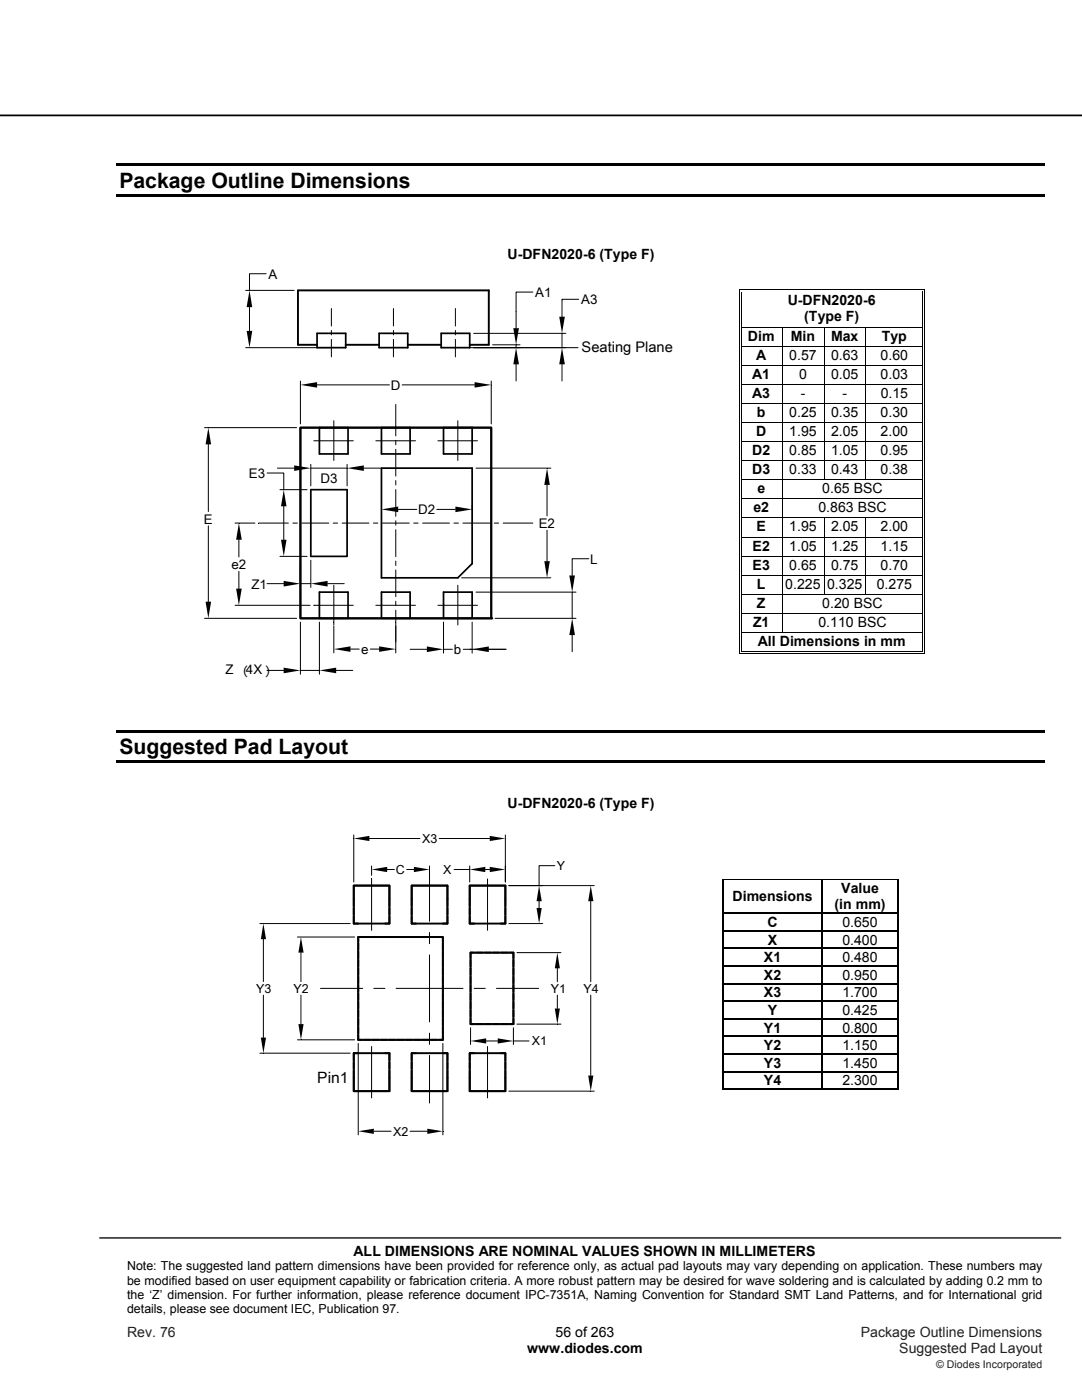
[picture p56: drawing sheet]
<svg xmlns="http://www.w3.org/2000/svg" width="216mm" height="279mm" viewBox="0 0 216 279" stroke-linecap="round" stroke-linejoin="round" font-family="sans-serif">
<defs><g id="words">
<g font-size="4.2">
<text x="23.8" y="37.5">Package Outline Dimensions</text>
<text x="23.8" y="150.5">Suggested Pad Layout</text>
</g>
<text font-size="3.1" x="63.3" y="216.1">Pin1</text>
<text font-size="2.9" x="116.1" y="70.2">Seating Plane</text>
<g font-size="2.8">
<text x="101.3" y="51.6">U-DFN2020-6 (Type F)</text>
<text x="157.2" y="60.8">U-DFN2020-6</text>
<text x="160.5" y="64.1">(Type F)</text>
<text x="149.2" y="68">Dim</text>
<text x="150.9" y="71.8">A</text>
<text x="157.5" y="71.8">0.57</text>
<text x="157.8" y="68">Min</text>
<text x="165.8" y="68">Max</text>
<text x="165.8" y="71.8">0.63</text>
<text x="175.7" y="71.8">0.60</text>
<text x="176" y="68">Typ</text>
<text x="150.1" y="75.6">A1</text>
<text x="159.4" y="75.6">0</text>
<text x="165.8" y="75.6">0.05</text>
<text x="175.7" y="75.6">0.03</text>
<text x="150.1" y="79.4">A3</text>
<text x="151" y="83.2">b</text>
<text x="157.5" y="83.2">0.25</text>
<text x="159.8" y="79.4">-</text>
<text x="165.8" y="83.2">0.35</text>
<text x="168.1" y="79.4">-</text>
<text x="175.7" y="83.2">0.30</text>
<text x="175.7" y="79.4">0.15</text>
<text x="150.9" y="87">D</text>
<text x="157.5" y="87">1.95</text>
<text x="165.8" y="87">2.05</text>
<text x="175.7" y="87">2.00</text>
<text x="150.1" y="90.8">D2</text>
<text x="150.1" y="94.6">D3</text>
<text x="157.5" y="90.8">0.85</text>
<text x="157.5" y="94.6">0.33</text>
<text x="165.8" y="90.8">1.05</text>
<text x="165.8" y="94.6">0.43</text>
<text x="175.7" y="90.8">0.95</text>
<text x="175.7" y="94.6">0.38</text>
<text x="151.1" y="98.4">e</text>
<text x="164.1" y="98.4">0.65 BSC</text>
<text x="150.3" y="102.3">e2</text>
<text x="151" y="106.1">E</text>
<text x="157.5" y="106.1">1.95</text>
<text x="163.3" y="102.3">0.863 BSC</text>
<text x="165.8" y="106.1">2.05</text>
<text x="175.7" y="106.1">2.00</text>
<text x="150.2" y="109.9">E2</text>
<text x="150.2" y="113.7">E3</text>
<text x="157.5" y="109.9">1.05</text>
<text x="157.5" y="113.7">0.65</text>
<text x="165.8" y="113.7">0.75</text>
<text x="165.8" y="109.9">1.25</text>
<text x="175.7" y="113.7">0.70</text>
<text x="175.7" y="109.9">1.15</text>
<text x="151" y="117.5">L</text>
<text x="156.7" y="117.5">0.225 0.325</text>
<text x="174.9" y="117.5">0.275</text>
<text x="150.3" y="125.1">Z1</text>
<text x="151" y="121.3">Z</text>
<text x="163.3" y="125.1">0.110 BSC</text>
<text x="164.1" y="121.3">0.20 BSC</text>
<text x="151.2" y="128.9">All Dimensions in mm</text>
<text x="101.3" y="161.3">U-DFN2020-6 (Type F)</text>
<text x="146.2" y="179.9">Dimensions</text>
<text x="167.9" y="178.3">Value</text>
<text x="153.2" y="185">C</text>
<text x="166.5" y="181.5">(in mm)</text>
<text x="168.1" y="185">0.650</text>
<text x="153.2" y="188.5">X</text>
<text x="168.1" y="188.5">0.400</text>
<text x="152.4" y="192">X1</text>
<text x="152.4" y="195.5">X2</text>
<text x="168.1" y="192">0.480</text>
<text x="168.1" y="195.5">0.950</text>
<text x="152.4" y="199.1">X3</text>
<text x="153.2" y="202.6">Y</text>
<text x="168.1" y="202.6">0.425</text>
<text x="168.1" y="199.1">1.700</text>
<text x="152.4" y="206.1">Y1</text>
<text x="152.4" y="209.6">Y2</text>
<text x="168.1" y="206.1">0.800</text>
<text x="168.1" y="209.6">1.150</text>
<text x="152.4" y="213.1">Y3</text>
<text x="168.1" y="213.1">1.450</text>
<text x="152.4" y="216.6">Y4</text>
<text x="168.1" y="216.6">2.300</text>
<text x="70.6" y="250.6">ALL DIMENSIONS ARE NOMINAL VALUES SHOWN IN MILLIMETERS</text>
<text x="110.9" y="266.8">56 of 263</text>
<text x="105.2" y="270.1">www.diodes.com</text>
</g>
<g font-size="2.8" fill="#231f20">
<text x="25.4" y="266.8">Rev. 76</text>
<text x="171.8" y="266.8">Package Outline Dimensions</text>
<text x="179.5" y="270.1">Suggested Pad Layout</text>
</g>
<g font-size="2.7">
<text x="53.6" y="55.6">A</text>
<text x="106.8" y="59.3">A1</text>
<text x="116" y="60.7">A3</text>
<text x="78" y="77.8">D</text>
<text x="49.7" y="95.4">E3</text>
<text x="64" y="96.4">D3</text>
<text x="40.7" y="104.5">E</text>
<text x="83.4" y="102.6">D2</text>
<text x="107.5" y="105.3">E2</text>
<text x="46.2" y="113.5">e2</text>
<text x="117.8" y="112.5">L</text>
<text x="50.2" y="117.5">Z1</text>
<text x="72.1" y="130.5">e</text>
<text x="90.6" y="130.5">b</text>
<text x="45" y="134.6">Z</text>
<text x="49.1" y="134.6">4X</text>
<text x="49.4" y="135.3" transform="rotate(-90 49.4 135.3)">︵</text>
<text x="55.2" y="135.3" transform="rotate(-90 55.2 135.3)">︶</text>
</g>
<g font-size="2.5">
<text x="84.2" y="168.2">X3</text>
<text x="111.1" y="173.7">Y</text>
<text x="79" y="174.4">C</text>
<text x="88.4" y="174.4">X</text>
<text x="51.1" y="198.1">Y3</text>
<text x="58.6" y="198.2">Y2</text>
<text x="109.9" y="198.2">Y1</text>
<text x="116.4" y="198.2">Y4</text>
<text x="106.1" y="208.6">X1</text>
<text x="78.5" y="226.7">X2</text>
<text x="25.4" y="253.5">Note: The suggested land pattern dimensions have been provided for reference only, as actual pad layouts may vary depending on application. These numbers may</text>
<text x="25.4" y="256.4">be modified based on user equipment capability or fabrication criteria. A more robust pattern may be desired for wave soldering and is calculated by adding 0.2 mm to</text>
<text x="25.4" y="259.2">the ‘Z’ dimension. For further information, please reference document IPC-7351A, Naming Convention for Standard SMT Land Patterns, and for International grid</text>
<text x="25.4" y="262.1">details, please see document IEC, Publication 97.</text>
</g>
<text font-size="2.1" fill="#231f20" x="186.8" y="273">© Diodes Incorporated</text>
</g></defs>
<path d="M0 23h215.9" fill="none" stroke="#000" stroke-width=".35"/>
<path d="M19.9 247.1h191.8" fill="none" stroke="#000" stroke-width=".26"/>
<path d="M23.3 32.7h185.2v.5h-185.2zM23.3 38.8h185.2v.5h-185.2z" fill="#000"/>
<g fill="#fff">
<path d="M148 58.2h35.9v7h-35.9z"/>
<path d="M148.1 58.2h35.8v3.2h-35.8z"/>
<path d="M148.1 61.4h35.8v3.3h-35.8z"/>
</g>
<path d="M147.5 57.7h.2v.5h-.2zM147.5 57.7h.5v.1h-.5zM147.8 58h.2v.2h-.2z" fill="#000"/>
<path d="M148 57.8h36M148 58.1h36" fill="none" stroke="#000" stroke-width=".2"/>
<path d="M148 58.2h36z" fill="#fff"/>
<path d="M184 57.7h.5v.1h-.5zM184 58h.1v.2h-.1zM184.3 57.7h.2v.5h-.2z" fill="#000"/>
<path d="M147.6 58.2v7M147.9 58.2v7M184 58.2v7M184.4 58.2v7" fill="none" stroke="#000" stroke-width=".2"/>
<g fill="#fff">
<path d="M148 65.4h8v3.6h-8z"/>
<path d="M148.1 65.4h7.6v3.2h-7.6z"/>
<path d="M156.1 65.4h8.2v3.6h-8.2z"/>
<path d="M156.4 65.4h7.7v3.2h-7.7z"/>
<path d="M164.5 65.4h8.2v3.6h-8.2z"/>
<path d="M164.7 65.4h7.7v3.2h-7.7z"/>
</g>
<path d="M147.5 65.2h.2v.2h-.2zM147.8 65.2h.2v.2h-.2zM184 65.2h.1v.2h-.1zM184.3 65.2h.2v.2h-.2z" fill="#000"/>
<path d="M147.6 65.4v3.6M147.9 65.4v3.6M148 65.3h36M156.1 65.4v3.6M164.4 65.4v3.6M172.7 65.4v3.6M184 65.4v3.6M184.4 65.4v3.6" fill="none" stroke="#000" stroke-width=".2"/>
<g fill="#fff">
<path d="M148 69.2h8v3.6h-8z"/>
<path d="M148.1 69.2h7.6v3.2h-7.6z"/>
<path d="M156.1 69.2h8.2v3.6h-8.2z"/>
<path d="M156.4 69.2h7.7v3.2h-7.7z"/>
<path d="M164.5 69.2h8.2v3.6h-8.2z"/>
<path d="M164.7 69.2h7.7v3.2h-7.7z"/>
</g>
<path d="M147.5 69h.2v.2h-.2zM147.8 69h.2v.2h-.2zM184 69h.1v.2h-.1zM184.3 69h.2v.2h-.2z" fill="#000"/>
<path d="M147.6 69.2v3.6M147.9 69.2v3.6M148 69.1h36M156.1 69.2v3.6M164.4 69.2v3.6M172.7 69.2v3.6M184 69.2v3.6M184.4 69.2v3.6" fill="none" stroke="#000" stroke-width=".2"/>
<g fill="#fff">
<path d="M148 73h8v3.6h-8z"/>
<path d="M148.1 73h7.6v3.2h-7.6z"/>
<path d="M156.1 73h8.2v3.6h-8.2z"/>
<path d="M156.4 73h7.7v3.2h-7.7z"/>
<path d="M164.5 73h8.2v3.6h-8.2z"/>
<path d="M164.7 73h7.7v3.2h-7.7z"/>
</g>
<path d="M147.5 72.8h.2v.2h-.2zM147.8 72.8h.2v.2h-.2zM184 72.8h.1v.2h-.1zM184.3 72.8h.2v.2h-.2z" fill="#000"/>
<path d="M147.6 73v3.6M147.9 73v3.6M148 72.9h36M156.1 73v3.6M164.4 73v3.6M172.7 73v3.6M184 73v3.6M184.4 73v3.6" fill="none" stroke="#000" stroke-width=".2"/>
<g fill="#fff">
<path d="M148 76.8h8v3.6h-8z"/>
<path d="M148.1 76.8h7.6v3.2h-7.6z"/>
<path d="M156.1 76.8h8.2v3.6h-8.2z"/>
<path d="M156.4 76.8h7.7v3.2h-7.7z"/>
<path d="M164.5 76.8h8.2v3.6h-8.2z"/>
<path d="M164.7 76.8h7.7v3.2h-7.7z"/>
</g>
<path d="M147.5 76.6h.2v.2h-.2zM147.8 76.6h.2v.2h-.2zM184 76.6h.1v.2h-.1zM184.3 76.6h.2v.2h-.2z" fill="#000"/>
<path d="M147.6 76.8v3.6M147.9 76.8v3.6M148 76.7h36M156.1 76.8v3.6M164.4 76.8v3.6M172.7 76.8v3.6M184 76.8v3.6M184.4 76.8v3.6" fill="none" stroke="#000" stroke-width=".2"/>
<g fill="#fff">
<path d="M148 80.6h8v3.6h-8z"/>
<path d="M148.1 80.6h7.6v3.2h-7.6z"/>
<path d="M156.1 80.6h8.2v3.6h-8.2z"/>
<path d="M156.4 80.6h7.7v3.2h-7.7z"/>
<path d="M164.5 80.6h8.2v3.6h-8.2z"/>
<path d="M164.7 80.6h7.7v3.2h-7.7z"/>
</g>
<path d="M147.5 80.4h.2v.2h-.2zM147.5 84.2h.2v.2h-.2zM147.8 80.4h.2v.2h-.2zM147.8 84.2h.2v.2h-.2zM184 80.4h.1v.2h-.1zM184 84.2h.1v.2h-.1zM184.3 80.4h.2v.2h-.2zM184.3 84.2h.2v.2h-.2z" fill="#000"/>
<g fill="none" stroke="#000" stroke-width=".2">
<path d="M147.6 80.6v3.6M147.6 84.4v3.7M147.9 80.6v3.6M147.9 84.4v3.7M148 80.5h36M148 84.3h36M156.1 80.6v3.6M156.1 84.4v3.7M164.4 80.6v3.6M164.4 84.4v3.7M172.7 80.6v3.6M172.7 84.4v3.7"/>
<path d="M184 80.6v3.6M184 84.4v3.7M184.4 80.6v3.6M184.4 84.4v3.7"/>
</g>
<g fill="#fff">
<path d="M148 88.2h8v3.7h-8z"/>
<path d="M148.1 88.2h7.6v3.3h-7.6z"/>
<path d="M156.1 88.2h8.2v3.7h-8.2z"/>
<path d="M156.4 88.2h7.7v3.3h-7.7z"/>
<path d="M164.5 88.2h8.2v3.7h-8.2z"/>
<path d="M164.7 88.2h7.7v3.3h-7.7z"/>
</g>
<path d="M147.5 88.1h.2v.1h-.2zM147.8 88.1h.2v.1h-.2zM184 88.1h.1v.1h-.1zM184.3 88.1h.2v.1h-.2z" fill="#000"/>
<path d="M147.6 88.2v3.7M147.9 88.2v3.7M148 88.1h36M156.1 88.2v3.7M164.4 88.2v3.7M172.7 88.2v3.7M184 88.2v3.7M184.4 88.2v3.7" fill="none" stroke="#000" stroke-width=".2"/>
<g fill="#fff">
<path d="M148 92h8v3.7h-8z"/>
<path d="M148.1 92h7.6v3.3h-7.6z"/>
<path d="M156.1 92h8.2v3.7h-8.2z"/>
<path d="M156.4 92h7.7v3.3h-7.7z"/>
<path d="M164.5 92h8.2v3.7h-8.2z"/>
<path d="M164.7 92h7.7v3.3h-7.7z"/>
</g>
<path d="M147.5 91.9h.2v.1h-.2zM147.8 91.9h.2v.1h-.2zM184 91.9h.1v.1h-.1zM184.3 91.9h.2v.1h-.2z" fill="#000"/>
<path d="M147.6 92v3.7M147.9 92v3.7M148 91.9h36M156.1 92v3.7M164.4 92v3.7M172.7 92v3.7M184 92v3.7M184.4 92v3.7" fill="none" stroke="#000" stroke-width=".2"/>
<g fill="#fff">
<path d="M148 95.8h8v3.7h-8z"/>
<path d="M148.1 95.8h7.6v3.3h-7.6z"/>
<path d="M156.1 95.8h27.8v3.7h-27.8z"/>
<path d="M156.4 95.8h27.5v3.3h-27.5z"/>
</g>
<path d="M147.5 95.7h.2v.1h-.2zM147.8 95.7h.2v.1h-.2zM184 95.7h.1v.1h-.1zM184.3 95.7h.2v.1h-.2z" fill="#000"/>
<path d="M147.6 95.8v3.7M147.9 95.8v3.7M148 95.8h36M156.1 95.8v3.7M184 95.8v3.7M184.4 95.8v3.7" fill="none" stroke="#000" stroke-width=".2"/>
<g fill="#fff">
<path d="M148 99.7h8v3.6h-8z"/>
<path d="M148.1 99.7h7.6v3.2h-7.6z"/>
<path d="M156.1 99.7h27.8v3.6h-27.8z"/>
<path d="M156.4 99.7h27.5v3.2h-27.5z"/>
</g>
<path d="M147.5 99.5h.2v.2h-.2zM147.8 99.5h.2v.2h-.2zM184 99.5h.1v.2h-.1zM184.3 99.5h.2v.2h-.2z" fill="#000"/>
<path d="M147.6 99.7v3.6M147.9 99.7v3.6M148 99.6h36M156.1 99.7v3.6M184 99.7v3.6M184.4 99.7v3.6" fill="none" stroke="#000" stroke-width=".2"/>
<g fill="#fff">
<path d="M148 103.5h8v3.6h-8z"/>
<path d="M148.1 103.5h7.6v3.2h-7.6z"/>
<path d="M156.1 103.5h8.2v3.6h-8.2z"/>
<path d="M156.4 103.5h7.7v3.2h-7.7z"/>
<path d="M164.5 103.5h8.2v3.6h-8.2z"/>
<path d="M164.7 103.5h7.7v3.2h-7.7z"/>
</g>
<path d="M147.5 103.3h.2v.2h-.2zM147.8 103.3h.2v.2h-.2zM184 103.3h.1v.2h-.1zM184.3 103.3h.2v.2h-.2z" fill="#000"/>
<path d="M147.6 103.5v3.6M147.9 103.5v3.6M148 103.4h36M156.1 103.5v3.6M164.4 103.5v3.6M172.7 103.5v3.6M184 103.5v3.6M184.4 103.5v3.6" fill="none" stroke="#000" stroke-width=".2"/>
<g fill="#fff">
<path d="M148 107.3h8v3.6h-8z"/>
<path d="M148.1 107.3h7.6v3.2h-7.6z"/>
<path d="M156.1 107.3h8.2v3.6h-8.2z"/>
<path d="M156.4 107.3h7.7v3.2h-7.7z"/>
<path d="M164.5 107.3h8.2v3.6h-8.2z"/>
<path d="M164.7 107.3h7.7v3.2h-7.7z"/>
</g>
<path d="M147.5 107.1h.2v.2h-.2zM147.8 107.1h.2v.2h-.2zM184 107.1h.1v.2h-.1zM184.3 107.1h.2v.2h-.2z" fill="#000"/>
<path d="M147.6 107.3v3.6M147.9 107.3v3.6M148 107.2h36M156.1 107.3v3.6M164.4 107.3v3.6M172.7 107.3v3.6M184 107.3v3.6M184.4 107.3v3.6" fill="none" stroke="#000" stroke-width=".2"/>
<g fill="#fff">
<path d="M148 111.1h8v3.6h-8z"/>
<path d="M148.1 111.1h7.6v3.2h-7.6z"/>
</g>
<path d="M147.5 110.9h.2v.2h-.2zM147.8 110.9h.2v.2h-.2zM184 110.9h.1v.2h-.1zM184.3 110.9h.2v.2h-.2z" fill="#000"/>
<path d="M147.6 111.1v3.6M147.9 111.1v3.6M148 111h36M156.1 111.1v3.6M164.4 111.1v3.6M172.7 111.1v3.6M184 111.1v3.6M184.4 111.1v3.6" fill="none" stroke="#000" stroke-width=".2"/>
<g fill="#fff">
<path d="M148 114.9h8v3.6h-8z"/>
<path d="M148.1 114.9h7.6v3.2h-7.6z"/>
</g>
<path d="M147.5 114.7h.2v.2h-.2zM147.8 114.7h.2v.2h-.2zM184 114.7h.1v.2h-.1zM184.3 114.7h.2v.2h-.2z" fill="#000"/>
<path d="M147.6 114.9v3.6M147.9 114.9v3.6M148 114.8h36M156.1 114.9v3.6M164.4 114.9v3.6M172.7 114.9v3.6M184 114.9v3.6M184.4 114.9v3.6" fill="none" stroke="#000" stroke-width=".2"/>
<g fill="#fff">
<path d="M148 118.7h8v3.6h-8z"/>
<path d="M148.1 118.7h7.6v3.2h-7.6z"/>
</g>
<path d="M147.5 118.5h.2v.2h-.2zM147.8 118.5h.2v.2h-.2zM184 118.5h.1v.2h-.1zM184.3 118.5h.2v.2h-.2z" fill="#000"/>
<path d="M147.6 118.7v3.6M147.9 118.7v3.6M148 118.6h36M156.1 118.7v3.6M184 118.7v3.6M184.4 118.7v3.6" fill="none" stroke="#000" stroke-width=".2"/>
<g fill="#fff">
<path d="M148 122.5h8v3.7h-8z"/>
<path d="M148.1 122.5h7.6v3.3h-7.6z"/>
</g>
<path d="M147.5 122.3h.2v.2h-.2zM147.8 122.3h.2v.2h-.2zM184 122.3h.1v.2h-.1zM184.3 122.3h.2v.2h-.2z" fill="#000"/>
<path d="M147.6 122.5v3.7M147.9 122.5v3.7M148 122.4h36M156.1 122.5v3.7M184 122.5v3.7M184.4 122.5v3.7" fill="none" stroke="#000" stroke-width=".2"/>
<g fill="#fff">
<path d="M148 126.3h35.9v3.7h-35.9z"/>
<path d="M148.1 126.3h35.8v3.3h-35.8z"/>
</g>
<g fill="#000">
<path d="M147.5 126.2h.2v.1h-.2zM147.5 130.3h.5v.2h-.5zM147.8 126.2h.2v.1h-.2zM147.8 130h.2v.2h-.2zM184 126.2h.1v.1h-.1zM184 130.3h.5v.2h-.5zM184 130h.1v.2h-.1zM184.3 126.2h.2v.1h-.2zM184.3 130h.2v.5h-.2zM23.3 145.6h185.2v.6h-185.2zM23.3 151.7h185.2v.6h-185.2zM144.1 175.4l.1 .3z"/>
<path d="M144.1 175.4l.3 .1zM144.3 175.6l.1 .1zM144.3 175.6h.1zM164 175.6l.2 .1zM164 175.4l.2 .1zM164 175.6h.2zM179 175.4l.2 .1zM179 175.6l.1 .1zM179 175.6h.1zM179.2 175.4v.3zM144.1 182.1l.1 .3zM144.1 185.7l.1 .2z"/>
<path d="M144.1 189.2l.1 .2zM144.1 192.7l.1 .3zM144.1 196.2l.1 .3zM144.1 199.7l.1 .3zM144.3 182.1l.1 .3zM144.3 185.7l.1 .2zM144.3 189.2l.1 .2zM144.3 192.7l.1 .3zM144.3 196.2l.1 .3zM144.3 199.7l.1 .3zM164 182.1h.2v.3h-.2zM164 185.7h.2v.2h-.2z"/>
<path d="M164 189.2h.2v.2h-.2zM164 192.7h.2v.3h-.2zM164 196.2h.2v.3h-.2zM164 199.7h.2v.3h-.2zM179 182.1l.1 .3zM179 185.7l.1 .2zM179 189.2l.1 .2zM179 192.7l.1 .3zM179 196.2l.1 .3zM179 199.7l.1 .3zM179.2 182.1v.3zM179.2 185.7v.2z"/>
<path d="M179.2 189.2v.2zM179.2 192.7v.3zM179.2 196.2v.3zM179.2 199.7v.3zM144.1 203.2l.1 .3zM144.1 206.7l.1 .3zM144.1 210.2l.1 .3zM144.1 213.7l.1 .3zM144.1 217.4l.3 .1zM144.3 203.2l.1 .3zM144.3 206.7l.1 .3zM144.3 210.2l.1 .3z"/>
<path d="M144.3 213.7l.1 .3zM144.3 217.3h.1zM164 203.2h.2v.3h-.2zM164 206.7h.2v.3h-.2zM164 210.2h.2v.3h-.2zM164 213.7h.2v.3h-.2zM179 203.2l.1 .3zM179 206.7l.1 .3zM179 210.2l.1 .3zM179 213.7l.1 .3zM179 217.4l.2 .1zM179 217.3h.1z"/>
<path d="M179.2 203.2v.3zM179.2 206.7v.3zM179.2 210.2v.3zM179.2 213.7v.3zM179.2 217.3v.2z"/>
<circle cx="98" cy="123.4" r=".19"/>
</g>
<g fill="none" stroke="#000" stroke-width=".2">
<path d="M49 58h9.7M53.1 54.6h-3.3v3.4M106.3 58.3h-3.3v7.2M115.5 59.7h-3.4v3.5M49 69.4h17.3M49.8 61.3v4.7M59.9 76.1v8.5M63.3 76.8h14.4M66.1 61.6v3.5M66.1 66v.8M66.1 67.7v3.5M78.5 61.6v3.5"/>
<path d="M78.5 66v.8M78.5 67.7v3.5M80.2 76.8h14.5M90.9 61.6v3.5M90.9 66v.8M90.9 67.7v3.5M93.7 69.4h21.6M94.5 66.5h18.4M98 76.1v8.5M98.3 68.8h5.5M103 68.8v.6M103 72.7v3.3"/>
<path d="M112.1 66.5v2.9M112.1 72.7v3.3M40.8 85.3h18.4M41.6 88.7v13.4M53.3 94.4h3.3v3.3M55.4 93.4h3.3M55.9 97.7h5.4M62 93.4h7.3M62 92.7v4.3M62.6 88h7.9M66.6 84v7.9M69.3 92.7v4.3"/>
<path d="M72.6 93.4h3.3M75 88h7.9M79 80.7v6.3M79 87.9v.9M79 89.7v5.3M79 95.9v.9M79 97.7v5.3M87.4 88h7.9M91.4 84v7.9M95 93.4h14.9M109.2 96.8v6.2M41.6 104.9v15.2"/>
<path d="M46.9 104.4h4M47.7 107.7v3.4M47.7 114v3.5M51.6 104.4h6M53.3 116.5h3.3M55.9 111h5.4M56.6 101v6.7M58.4 104.4h.9M59.9 112.6v4.6M59.9 116.5h2.1M60.2 104.4h5.4M62 111.8v5.4"/>
<path d="M65.4 116.5h3.3M66.5 104.4h.9M66.6 116.8v7.9M68.3 104.4h5.3M74.5 104.4h.9M76.1 100.9v.8M76.3 104.4h5.4M79 103.9v.9M79 105.7v5.4M79 112v.9M79 113.7v5.4M79 120v.9"/>
<path d="M79.5 101.7h3.7M82.5 104.4h.9M84.3 104.4h5.4M87.2 101.7h3.7M90.6 104.4h.9M91.4 116.8v7.9M92.1 115.3h17.8M92.4 104.4h5.3M94.2 100.9v.8M95 118.2h19.9M98.6 104.4h.9M100.4 104.4h5.9"/>
<path d="M109.2 105.8v6.2M114.2 118.2v5.2M117.5 111.5h-3.3v3.4M40.8 123.4h18.4M46.9 120.8h15M53.3 133.8h3.3M59.9 124.2v10.4M59.9 133.8h3.8M62.6 120.8h7.9M63.7 124.2v10.4M66.6 124.9v5.4M67.1 133.8h3.3"/>
<path d="M69.9 129.5h1.8M73.9 129.5h1.7M75 120.8h7.9M79 121.8v8.5M81.8 129.6h3.4M87.4 120.8h7.9M88.5 124.2v6.1M88.5 129.6h1.8M92.4 129.6h8.6M94.2 124.2v6.1M98.8 123.4h16.1M114.2 126.7v3.4"/>
<path d="M147.6 126.3v4.2M147.9 126.3v3.7M148 126.2h36M148 130.4h36M148 130.1h36M184 126.3v3.7M184.4 126.3v3.7M70.6 166.6v9.4M73.7 167.3h10.1M74.1 175.4v10.3M74.1 172.8v1.9M77.3 173.5h1.4"/>
<path d="M81.2 173.5h1.4M85.7 172.8v11.1M87.6 167.3h10.1M90.6 173.5h3.1M93.7 172.8v3.2M96.8 173.5h.9M97.3 175.4v10.3M100.8 166.6v9.4M101.5 176.7h17.1M107.6 179.9v1.3M110.7 172.8h-3.1v3.9M117.9 179.9v16"/>
<path d="M144.2 175.7v6.4M144.3 175.7v6.4M144.4 175.4h19.6M144.4 175.6h19.6M164.2 175.4h14.8M164.2 175.6h14.8M179 175.7v6.4M179.2 175.7v6.4M51.9 184.3h18M52.6 187.4v8.5M52.6 198.6v8.5M59.4 187h11.4"/>
<path d="M60 190.1v5.8M60 198.6v5.8M63.9 197.3h8.5M74.6 197.3h2.2M79 197.3h13.4M85.7 186.1v2.2M85.7 190.6v13.3M94.6 197.3h2.2M99.1 197.3h8.4M101.5 184.3h6.8M103.1 190.1h8.8M111.2 193.3v2.6"/>
<path d="M111.2 198.6v2.7M117.9 198.6v16.1M144.2 182.4v3.3M144.2 185.9v3.3M144.2 189.4v3.3M144.2 193v3.2M144.2 196.5v3.2M144.2 200v3.2M144.3 182.4v3.3M144.3 185.9v3.3M144.3 189.4v3.3M144.3 193v3.2"/>
<path d="M144.3 196.5v3.2M144.3 200v3.2M179 182.4v3.3M179 185.9v3.3M179 189.4v3.3M179 193v3.2M179 196.5v3.2M179 200v3.2M179.2 182.4v3.3M179.2 185.9v3.3M179.2 189.4v3.3M179.2 193v3.2"/>
<path d="M179.2 196.5v3.2M179.2 200v3.2M51.9 210.2h18M59.4 207.5h11.4M71.5 208.2v18.3M74.1 208.9v10.2M85.7 206.2v2.2M85.7 210.6v9.5M88.4 208.2v18.3M93.9 205.1v3.3M97 207.8h2.3M97.3 208.9v10.2"/>
<path d="M101.5 217.8h17.1M102.4 205.1v3.3M102.4 207.8h3.2M103.1 204.4h8.8M144.2 203.5v3.2M144.2 207v3.2M144.2 210.5v3.2M144.2 214v3.5M144.3 203.5v3.2M144.3 207v3.2M144.3 210.5v3.2M144.3 214v3.3"/>
<path d="M144.4 217.5h34.6M144.4 217.3h19.6M164.2 217.3h14.8M179 203.5v3.2M179 207v3.2M179 210.5v3.2M179 214v3.3M179.2 203.5v3.2M179.2 207v3.2M179.2 210.5v3.2M179.2 214v3.3M74.6 225.8h3.4"/>
<path d="M81.8 225.8h3.5"/>
</g>
<g fill="none" stroke="#000" stroke-width=".25">
<path d="M164.1 175.7v6.4M144.4 182.3h19.6M144.4 185.8h19.6M144.4 189.3h19.6M144.4 192.8h19.6M144.4 196.3h19.6M144.4 199.8h19.6M164.1 182.4v3.3M164.1 185.9v3.3M164.1 189.4v3.3M164.1 193v3.2M164.1 196.5v3.2"/>
<path d="M164.1 200v3.2M164.2 182.3h14.8M164.2 185.8h14.8M164.2 189.3h14.8M164.2 192.8h14.8M164.2 196.3h14.8M164.2 199.8h14.8M144.4 203.3h19.6M144.4 206.8h19.6M144.4 210.4h19.6M144.4 213.9h19.6M164.1 203.5v3.2"/>
<path d="M164.1 207v3.2M164.1 210.5v3.2M164.1 214v3.3M164.2 203.3h14.8M164.2 206.8h14.8M164.2 210.4h14.8M164.2 213.9h14.8"/>
</g>
<g fill="#000">
<path d="M49.2 66h1.1l-.5 3.4zM49.8 58l.5 3.3h-1.1zM59.9 76.8l3.4-.5v1.1zM94.7 76.3l3.3 .5-3.3 .6zM103 69.4l.5 3.3h-1.1zM102.4 65.5h1.1l-.5 3.3zM112.1 69.4l.6 3.3h-1.1zM111.6 63.2h1.1l-.6 3.3zM41.6 85.3l.5 3.4h-1.1zM58.7 92.9l3.3 .5-3.3 .6zM69.3 93.4l3.3-.5v1.1zM109.2 93.4l.5 3.4h-1.1z"/>
<path d="M47.1 117.5h1.1l-.5 3.3zM47.7 104.4l.5 3.3h-1.1zM56.1 107.7h1.1l-.6 3.3zM56.6 97.7l.6 3.3h-1.1zM56.6 115.9l3.3 .6-3.3 .6zM62 116.5l3.4-.6v1.2zM76.1 101.7l3.4-.6v1.1zM90.9 101.1l3.3 .6-3.3 .5zM108.6 112h1.1l-.5 3.3zM113.6 114.9h1.1l-.5 3.3zM41 120.1h1.1l-.5 3.3zM56.6 133.2l3.3 .6-3.3 .6z"/>
<path d="M63.7 133.8l3.4-.6v1.2zM66.6 129.5l3.3-.5v1.1zM75.6 129l3.4 .5-3.4 .6zM85.2 129l3.3 .6-3.3 .5zM94.2 129.6l3.3-.6v1.1zM114.2 123.4l.5 3.3h-1.1zM70.6 167.3l3.1-.5v1.1zM74.1 173.5l3.2-.5v1.1zM82.6 173l3.1 .5-3.1 .6zM93.7 173.5l3.1-.5v1.1zM97.7 173l3.1 .5-3.1 .6zM97.7 166.8l3.1 .5-3.1 .6z"/>
<path d="M107.6 176.7l.5 3.2h-1zM117.9 176.7l.5 3.2h-1zM52.6 184.3l.5 3.1h-1.1zM60 187l.6 3.1h-1.1zM107.1 181.2h1l-.5 3.1zM111.2 190.1l.5 3.2h-1zM52 207.1h1.1l-.5 3.1zM59.5 204.4h1.1l-.6 3.1zM93.9 207.8l3.1-.6v1.1zM99.3 207.2l3.1 .6-3.1 .5zM110.7 201.3h1l-.5 3.1zM117.4 214.7h1l-.5 3.1z"/>
<path d="M71.5 225.8l3.1-.5v1zM85.3 225.3l3.1 .5-3.1 .5z"/>
</g>
<g fill="none" stroke="#000" stroke-width=".39">
<path d="M63.3 68.8h-3.8v-10.8h38v10.8h-3.8M69 68.8h6.6M81.4 68.8h6.6M59.9 85.3h38.1v38.1h-38.1zM70.6 176.7h7.1v7.6h-7.1zM82.1 176.7h7.2v7.6h-7.2zM93.7 176.7h7.1v7.6h-7.1zM70.6 180.9v-4.2h7.1v4.2M70.6 181.2v1.3M70.6 182.9v1.4h.9M71.5 187h16.9v20.5h-16.9zM71.5 188.2v1.3"/>
<path d="M71.5 189.9v1.3M71.5 191.6v1.3M71.5 193.3v1.3M71.5 194.9v1.4M71.5 196.6v1.3M71.5 198.3v1.3M71.5 199.9v1.4M72.3 187h-.8v.9M72.6 187h1.3M74.3 187h1.3M75.9 187h1.4M77.6 187h1.3"/>
<path d="M77.7 181.2v1.3M77.7 182.9v1.4h-.9M79.2 187h1.4M80.9 187h1.4M82.1 181.2v1.3M82.1 182.9v1.4h.9M82.6 187h1.3M84.3 187h1.3M85.9 187h1.4M87.6 187h.8v.9M88.4 188.2v1.3M88.4 189.9v1.3"/>
<path d="M88.4 191.6v1.3M88.4 193.3v1.3M88.4 194.9v1.4M88.4 196.6v1.3M88.4 198.3v1.3M88.4 199.9v1.4M89.3 180.9v-4.2h-7.2v4.2M89.3 181.2v1.3M89.3 182.9v1.4h-.9M93.7 180.9v-4.2h7.1v4.2M93.7 181.2v1.3M93.7 182.9v1.4h.9"/>
<path d="M93.9 190.1h8.5v14.3h-8.5zM93.9 191.6v1.3M93.9 193.3v1.3M93.9 194.9v1.4M93.9 196.6v1.3M93.9 198.3v1.3M93.9 199.9v1.4M94.7 190.1h-.8v1.1M95 190.1h1.3M96.7 190.1h1.3M98.3 190.1h1.4M100 190.1h1.3"/>
<path d="M100.8 181.2v1.3M100.8 182.9v1.4h-.9M101.7 190.1h.7v1.1M102.4 191.6v1.3M102.4 193.3v1.3M102.4 194.9v1.4M102.4 196.6v1.3M102.4 198.3v1.3M102.4 199.9v1.4M70.6 210.2h7.1v7.6h-7.1zM70.6 213.6v4.2h7.1v-4.2M70.6 212v1.3"/>
<path d="M71.5 201.6v1.3M71.5 203.3v1.3M71.5 205v1.3M71.5 206.6v.9h.8M71.5 210.2h-.9v1.4M72.6 207.5h1.3M74.3 207.5h1.3M75.9 207.5h1.4M76.8 210.2h.9v1.4M77.6 207.5h1.3M77.7 212v1.3M79.2 207.5h1.4"/>
<path d="M80.9 207.5h1.4M82.1 210.2h7.2v7.6h-7.2zM82.1 213.6v4.2h7.2v-4.2M82.1 212v1.3M82.6 207.5h1.3M83 210.2h-.9v1.4M84.3 207.5h1.3M85.9 207.5h1.4M88.4 201.6v1.3M88.4 203.3v1.3M88.4 205v1.3M88.4 206.6v.9h-.8"/>
<path d="M88.4 210.2h.9v1.4M89.3 212v1.3M93.7 210.2h7.1v7.6h-7.1zM93.7 213.6v4.2h7.1v-4.2M93.7 212v1.3M93.9 201.6v1.3M93.9 203.3v1.1h.8M94.6 210.2h-.9v1.4M95 204.4h1.3M96.7 204.4h1.3M98.3 204.4h1.4M99.9 210.2h.9v1.4"/>
<path d="M100 204.4h1.3M100.8 212v1.3M102.4 201.6v1.3M102.4 203.3v1.1h-.7"/>
</g>
<path d="M63.3 66.5h5.7v2.9h-5.7zM75.6 66.5h5.8v2.9h-5.8zM88 66.5h5.7v2.9h-5.7zM62 97.7h7.3v13.3h-7.3zM63.7 85.3h5.7v5.3h-5.7zM76.1 85.3h5.7v5.3h-5.7zM76.1 93.4h18.1v19.1l-2.8 2.8h-15.3zM88.5 85.3h5.7v5.3h-5.7zM63.7 118.2h5.7v5.2h-5.7zM76.1 118.2h5.7v5.2h-5.7zM88.5 118.2h5.7v5.2h-5.7z" fill="none" stroke="#000" stroke-width=".34"/>
<use href="#words"/>
</svg>
